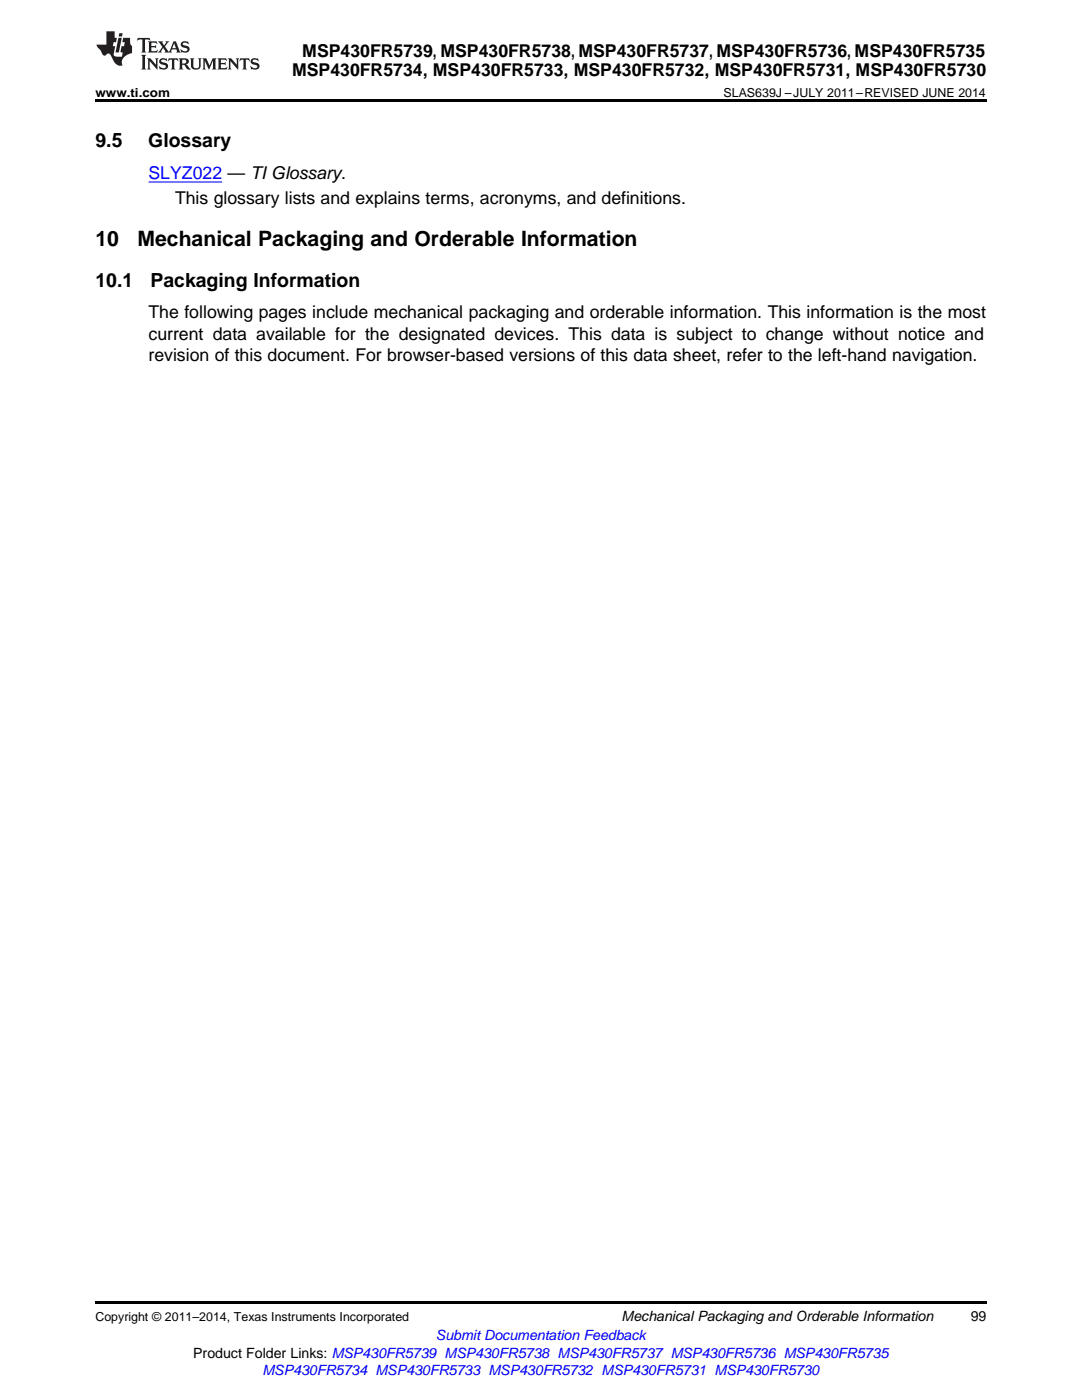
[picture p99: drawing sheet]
<svg xmlns="http://www.w3.org/2000/svg" width="216mm" height="279mm" viewBox="0 0 216 279" stroke-linecap="round" stroke-linejoin="round" font-family="sans-serif">
<defs><g id="words">
<g font-size="4.2">
<text x="19" y="49.1">10</text>
<text x="27.4" y="49.1">Mechanical Packaging and Orderable Information</text>
</g>
<g font-size="3.9">
<text x="19" y="29.3">9.5</text>
<text x="29.6" y="29.3">Glossary</text>
<text x="19" y="57.2">10.1</text>
<text x="30" y="57.2">Packaging Information</text>
</g>
<g font-size="3.5">
<text x="60.3" y="11.3">MSP430FR5739, MSP430FR5738, MSP430FR5737, MSP430FR5736, MSP430FR5735</text>
<text x="58.3" y="15.2">MSP430FR5734, MSP430FR5733, MSP430FR5732, MSP430FR5731, MSP430FR5730</text>
<text x="34.9" y="40.7">This glossary lists and explains terms, acronyms, and definitions.</text>
<text x="29.6" y="63.5">The following pages include mechanical packaging and orderable information. This information is the most</text>
<text x="29.6" y="67.8">current data available for the designated devices. This data is subject to change without notice and</text>
<text x="29.6" y="72">revision of this document. For browser-based versions of this data sheet, refer to the left-hand navigation.</text>
</g>
<text font-size="3.5" fill="#00f" x="29.6" y="35.6">SLYZ022 — TI Glossary.</text>
<g font-size="2.8">
<text x="124" y="263.6">Mechanical Packaging and Orderable Information</text>
<text x="193.7" y="263.6">99</text>
<text x="38.6" y="270.9">Product Folder Links: MSP430FR5739 MSP430FR5738 MSP430FR5737 MSP430FR5736 MSP430FR5735</text>
</g>
<g font-size="2.8" fill="#00f">
<text x="87" y="267.4">Submit Documentation Feedback</text>
<text x="52.4" y="274.5">MSP430FR5734 MSP430FR5733 MSP430FR5732 MSP430FR5731 MSP430FR5730</text>
</g>
<g font-size="2.5">
<text x="19" y="19.3">www.ti.com</text>
<text x="144.4" y="19.3">SLAS639J –JULY 2011–REVISED JUNE 2014</text>
<text x="19" y="263.6">Copyright © 2011–2014, Texas Instruments Incorporated</text>
</g>
</g></defs>
<path d="M19 19.9h177.8v.5h-177.8zM19 259.7h177.8v.5h-177.8z" fill="#000"/>
<g fill="#231f20">
<path d="M27.5 7.6l-.1 .5 .4-.2h.6v.1v2.1l-.2 .4h1l-.3-.4v-2.1l.1-.1h.5l.5 .2-.2-.5zM29.5 8.3l.2 .3v1.5l-.2 .4h1.8l.2-.6a1.04 1.04 0 0 1-1.3 .2v-.7h.6l.3 .2v-.6l-.3 .2h-.6v-.6l.8-.1 .4 .3-.2-.5zM31.5 8.3l.9 1.1-.9 1.1h.8l-.2-.2 .5-.7 .4 .7-.2 .2h1.5l-.1-.2 .1-.4h.9l.1 .4-.2 .2h1l-.3-.3-.7-1.9h-.5l-.9 2-.8-1 .9-1h-.8l.1 .3-.3 .5-.4-.6 .2-.2zM34.7 8.6l.4 1h-.7zM36.3 8.4a.63 .63 0 0 0-.2 .7 .63 .63 0 0 0 .6 .4l.6 .2 .1 .2a.75 .75 0 0 1-.7 .4 .75 .75 0 0 1-.6-.5l.1 .7 .1-.1a1.11 1.11 0 0 0 1.5-.6 1.13 1.13 0 0 0-1.2-.8l-.1-.4a1.04 1.04 0 0 1 1.2 .2l-.2-.5-.1 .1-.5-.2zM28.2 10.9l.2 .4v2.2l-.2 .4h1l-.3-.4v-2.2l.3-.4zM29.3 11.6l.3 .4v1.5l-.3 .4h.8l-.2-.4v-1.3l1.5 1.7v-1.9l.2-.4h-.7l.2 .4v.9l-1.1-1.3zM32 11.8a.62 .62 0 0 0-.2 .7 .62 .62 0 0 0 .6 .4l.6 .1 .1 .3a.76 .76 0 0 1-.7 .3 .76 .76 0 0 1-.6-.4l.1 .7 .1-.1a1.11 1.11 0 0 0 1.5-.6 1.13 1.13 0 0 0-1.2-.8l-.1-.4a1.04 1.04 0 0 1 1.2 .2l-.2-.6-.1 .1-.5-.1zM33.7 11.6l-.2 .6a.61 .61 0 0 1 .8-.3v1.6l-.2 .4h.9l-.2-.4v-1.6a.63 .63 0 0 1 .8 .3l-.2-.6zM35.6 11.6l.3 .4v1.5l-.3 .4h1l-.2-.2v-.8l.5 .2a.76 .76 0 0 0 1.2 .7l-1-1a.58 .58 0 0 0 .6-.5 .58 .58 0 0 0-.5-.6zM36.4 11.9h.1a.45 .45 0 0 1 .5 .1 .45 .45 0 0 1 .1 .5l-.7 .2zM37.9 11.6l.2 .2a2.17 2.17 0 0 0 .3 1.9 .99 .99 0 0 0 1.6-.6v-1.1l.2-.4h-.7l.2 .2a1.92 1.92 0 0 1-.2 1.8 .6 .6 0 0 1-.9-.5v-1.1l.2-.4zM40.4 11.6l.2 .4v1.5l-.2 .4h.7l-.2-.4v-1.4l.8 1.8 .8-1.8v1.4l-.2 .4h.9l-.2-.4v-1.5l.2-.4h-.8l-.6 1.5-.6-1.5zM43.4 11.6l.2 .4v1.5l-.2 .4h1.8l.2-.6a1.04 1.04 0 0 1-1.3 .1v-.6h.5l.4 .2v-.6l-.4 .2h-.5v-.7h.8l.3 .3-.1-.6zM45.5 11.6l.2 .4v1.5l-.2 .4h.7l-.2-.4v-1.3l1.5 1.7v-1.9l.2-.4h-.7l.2 .4v.9l-1.1-1.3zM47.9 11.6l-.1 .6a.61 .61 0 0 1 .8-.3v1.6l-.3 .4h1l-.3-.4 .1-1.6a.63 .63 0 0 1 .7 .3l-.1-.6zM50.2 11.8a.62 .62 0 0 0-.2 .7 .62 .62 0 0 0 .6 .4l.6 .1 .2 .3a.76 .76 0 0 1-.8 .3 .76 .76 0 0 1-.6-.4l.1 .7 .2-.1a1.11 1.11 0 0 0 1.5-.6 1.13 1.13 0 0 0-1.3-.8l-.1-.4a1.04 1.04 0 0 1 1.2 .2l-.1-.6-.2 .1-.5-.1z"/>
<path d="M21.2 6.3v2.6h-1.9l.1 .4 .7 .9a.91 .91 0 0 0 1 .8 .56 .56 0 0 1 .5-.3 .56 .56 0 0 1 .5 .3l.4 .8a1.53 1.53 0 0 0 1.9 1.2 1.54 1.54 0 0 1 1-2.1l.9-.3v-1.4a1.52 1.52 0 0 1-.3-1.6h-1.4l-.2 .8h.5l-.2 .8h-.4l-.2 1v.2l.4 .1-.2 .8a1.93 1.93 0 0 1-1.6-.3l.3-1.8h-.5l.2-.8h.4l.2-.8h-.4v-1.3zM23.6 7.6l-.6 2.9h.7l.6-2.9zM23.8 6.6l-.1 .7h.6l.2-.7z"/>
</g>
<path d="M29.6 36.3h14.7" fill="none" stroke="#00f" stroke-width=".2"/>
<use href="#words"/>
</svg>
